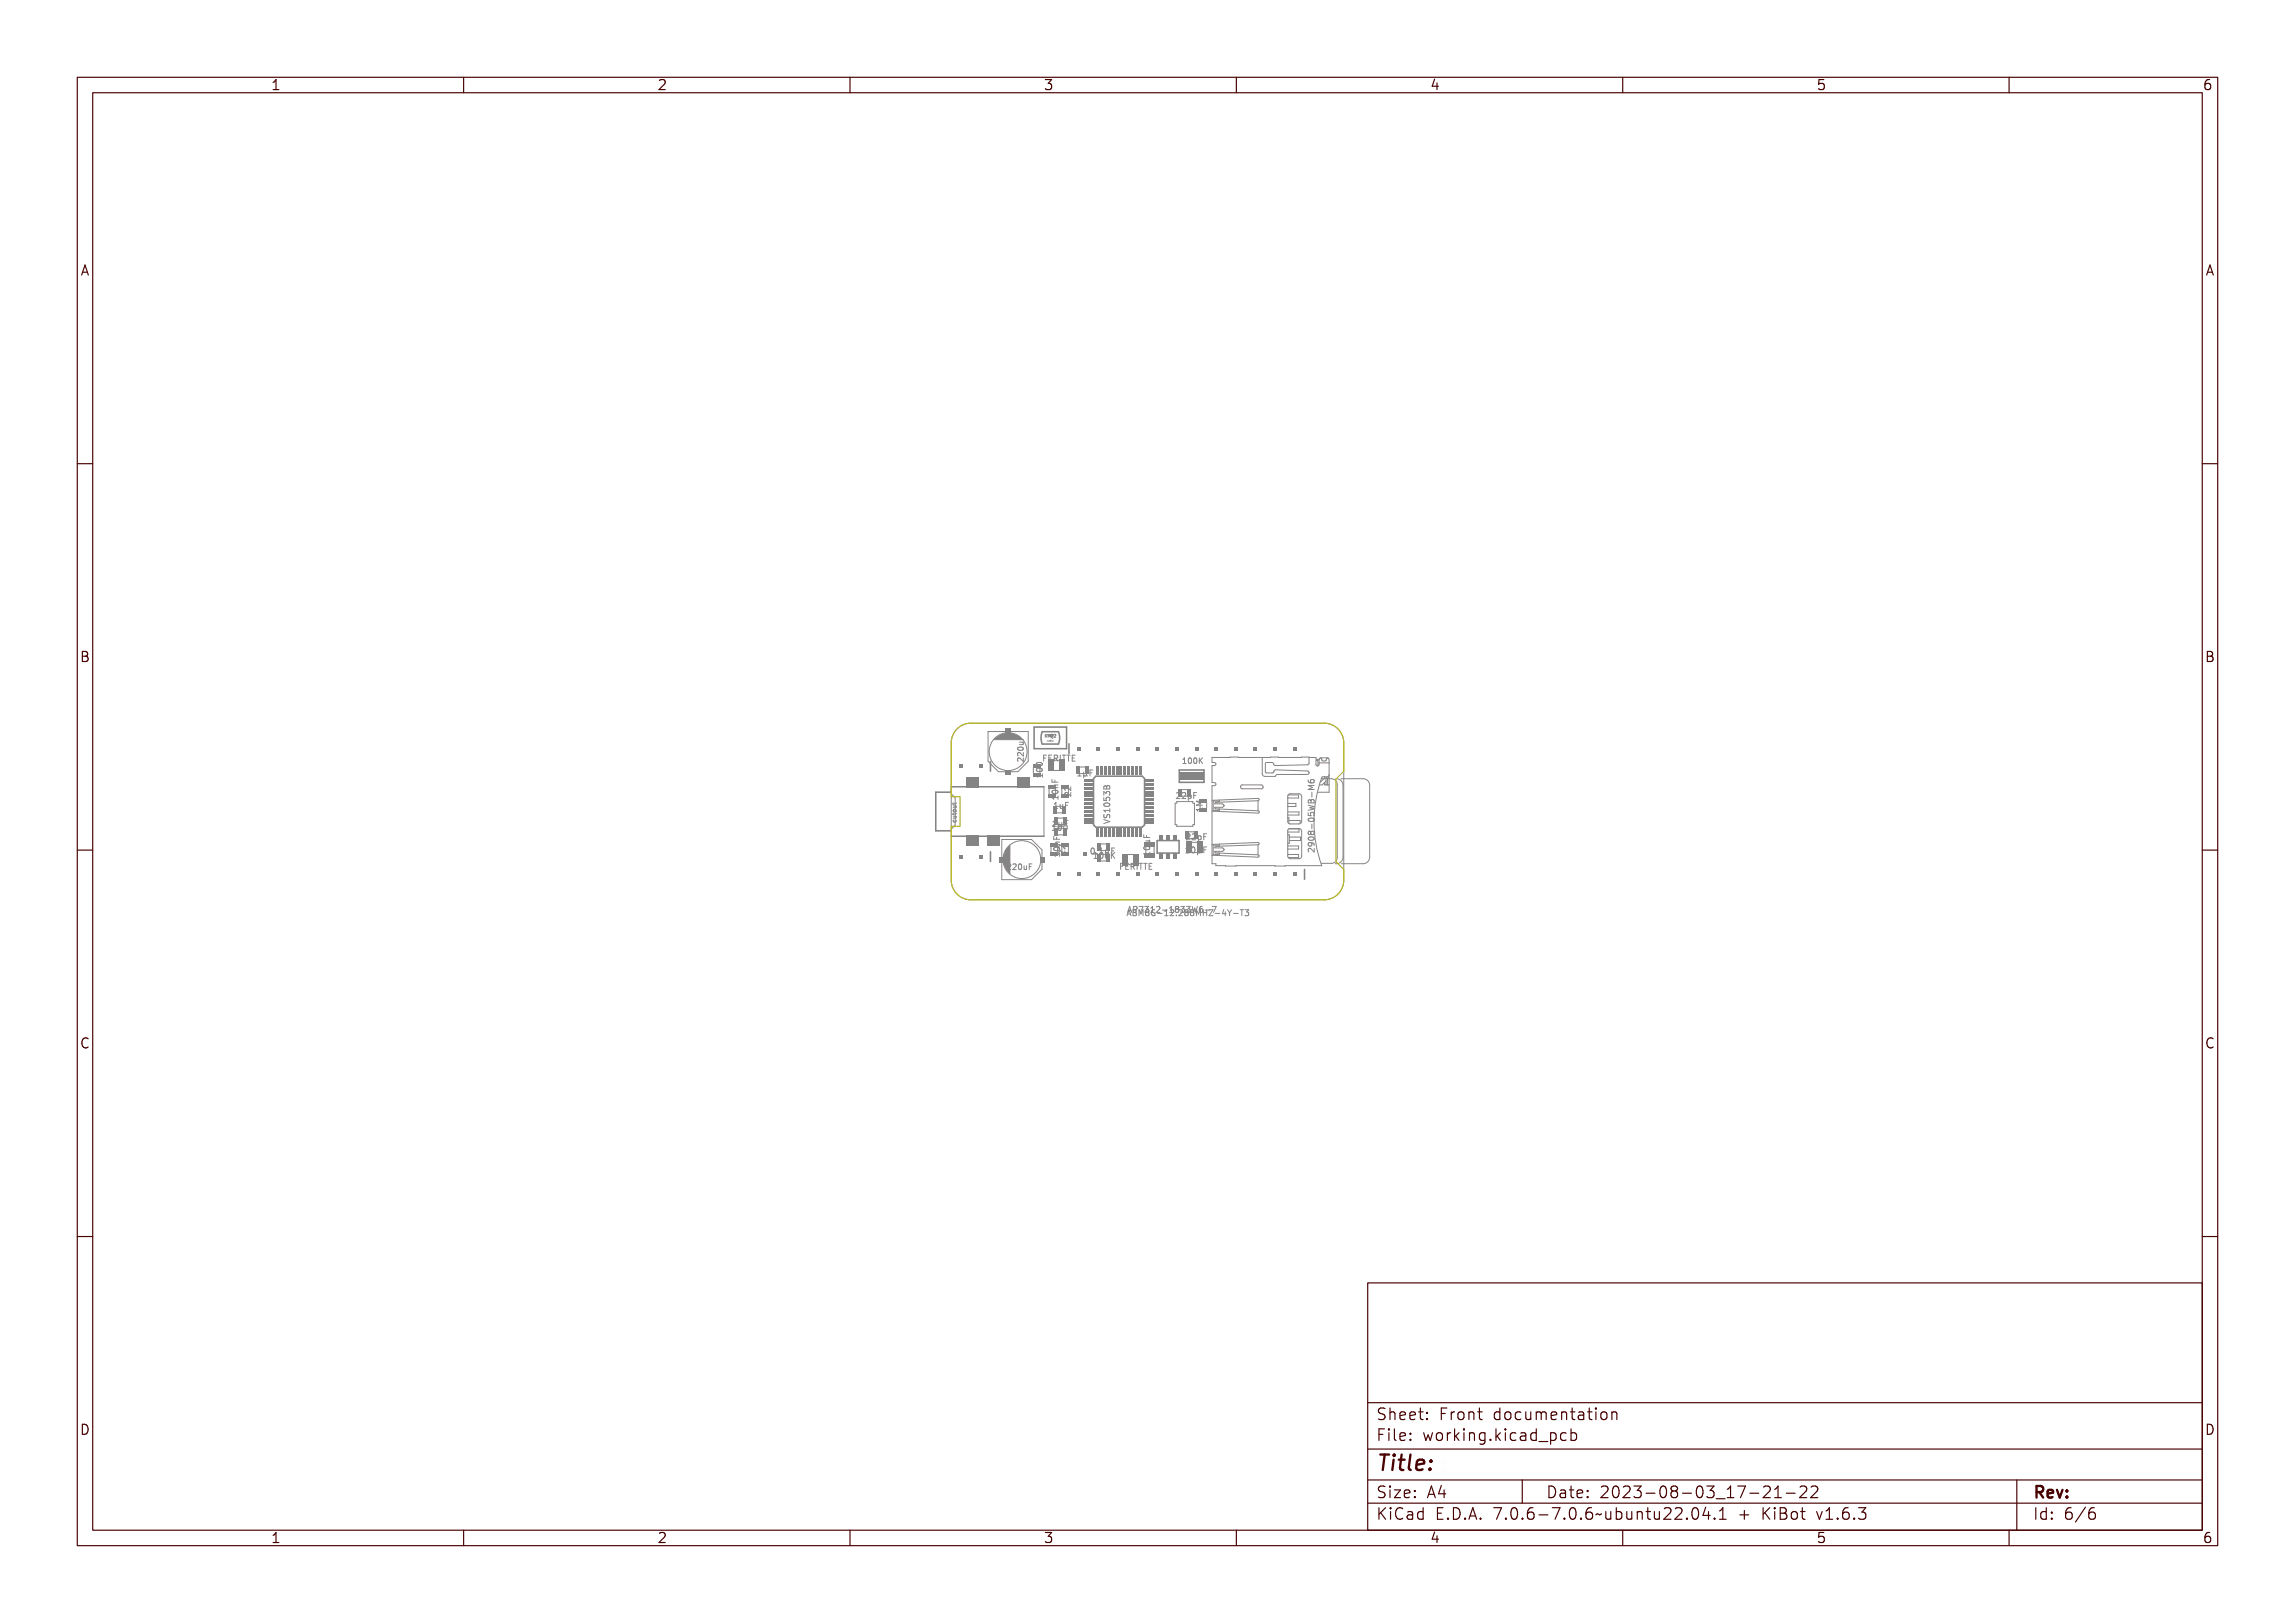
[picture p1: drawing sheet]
<svg xmlns="http://www.w3.org/2000/svg" width="297mm" height="210mm" viewBox="0 0 297 210" stroke-linecap="round" stroke-linejoin="round" font-family="sans-serif">
<defs><g id="words">
<text font-size="2.7" fill="#480000" x="178" y="190.3">Title:</text>
<g font-size="2" fill="#480000">
<text x="178" y="183.7">Sheet: Front documentation</text>
<text x="178" y="186.5">File: working.kicad_pcb</text>
<text x="178" y="193.9">Size: A4</text>
<text x="178" y="196.6">KiCad E.D.A. 7.0.6-7.0.6~ubuntu22.04.1 + KiBot v1.6.3</text>
<text x="200" y="193.9">Date: 2023-08-03_17-21-22</text>
<text x="263" y="196.6">Id: 6/6</text>
<text x="263" y="193.9">Rev:</text>
</g>
<g font-size="1.7" fill="#480000">
<text x="35" y="11.7">1</text>
<text x="85" y="11.7">2</text>
<text x="135" y="11.7">3</text>
<text x="185" y="11.7">4</text>
<text x="235" y="11.7">5</text>
<text x="285" y="11.7">6</text>
<text x="10.5" y="35.7">A</text>
<text x="285.5" y="35.7">A</text>
<text x="10.5" y="85.6">B</text>
<text x="285.5" y="85.6">B</text>
<text x="10.5" y="135.7">C</text>
<text x="285.5" y="135.7">C</text>
<text x="10.5" y="185.6">D</text>
<text x="285.5" y="185.6">D</text>
<text x="35" y="199.7">1</text>
<text x="85" y="199.7">2</text>
<text x="135" y="199.7">3</text>
<text x="185" y="199.7">4</text>
<text x="235" y="199.7">5</text>
<text x="285" y="199.7">6</text>
</g>
<g font-size="1" fill="#848484">
<text x="134.9" y="98.5">FERITTE</text>
<text x="139.3" y="100.4">1µF</text>
<text x="153.5" y="98.8">100K</text>
<text x="136.1" y="107">1µF</text>
<text x="136.4" y="107.5">100</text>
<text x="136.5" y="104.6">1uF</text>
<text x="136.9" y="103.6" transform="rotate(-90 136.9 103.6)">10nF</text>
<text x="138.6" y="103.2" transform="rotate(-90 138.6 103.2)">22</text>
<text x="143.7" y="106.7" transform="rotate(-90 143.7 106.7)">VS1053B</text>
<text x="152.1" y="103.4">22pF</text>
<text x="155.6" y="104.7" transform="rotate(-90 155.6 104.7)">1M</text>
<text x="130.7" y="112.6">220uF</text>
<text x="137.2" y="111" transform="rotate(-90 137.2 111)">10nF</text>
<text x="137.8" y="110.4" transform="rotate(-90 137.8 110.4)">22</text>
<text x="141" y="110.5">0.1µF</text>
<text x="141.9" y="111.1">100K</text>
<text x="144.8" y="112.5">FERITTE</text>
<text x="148.8" y="110.4" transform="rotate(-90 148.8 110.4)">10µF</text>
<text x="153.3" y="110.4">10µF</text>
<text x="153.4" y="108.7">22pF</text>
<text x="170.1" y="110.4" transform="rotate(-90 170.1 110.4)">2908-05WB-M6</text>
<text x="145.8" y="118.1">AP7312-1833W6-7</text>
<text x="148.7" y="118.5">ABM8G-12.288MHZ-4Y-T3</text>
</g>
<text font-size=".5" fill="#848484" x="135.2" y="95.4">KMR2</text>
</g></defs>
<g fill="none" stroke="#848484" stroke-width=".13">
<path d="M131.7 95.3v.4h.7M131.7 95.8h.1v.3h.2v-.3h.1v.3h.4v.1h-.8zM131.8 96.7a.35 .35 0 0 1 .4-.1 .35 .35 0 0 1 .2 .4 .36 .36 0 0 1-.4 .1 .36 .36 0 0 1-.3-.3zM131.8 98.2a.46 .46 0 0 1 .6 .3v-.3h.1v.4l-.4-.2a.18 .18 0 0 0-.3-.1 .18 .18 0 0 0 .1 .3h-.1l-.1-.1zM131.8 97.7a.46 .46 0 0 1 .6 .2v-.3h.1v.4l-.4-.2a.18 .18 0 0 0-.3-.1 .18 .18 0 0 0 .1 .3h-.1l-.1-.1zM131.8 97h.3a.29 .29 0 0 1 .4 .2 .42 .42 0 0 1-.4 .2 .42 .42 0 0 1-.4-.2zM131.8 97.1a.33 .33 0 0 1 .6 .2 .33 .33 0 0 1-.6-.2zM131.9 96.4h.6l-.1 .1a.17 .17 0 0 1 .1 .2 .17 .17 0 0 1-.2 .1h-.4v-.1h.5v-.2h-.5zM131.9 96h.5M132 95.4v.3M132.4 96v.3l-.5 .1M132.4 98.1v.4l-.5-.4-.2 .1 .1 .3"/>
<path d="M132.4 97.4v.4l-.5-.4-.2 .1 .1 .3M134.1 99.5a.46 .46 0 0 1 .8 .2 .44 .44 0 0 1-.8-.1zM134.2 99.6h.3a.31 .31 0 0 1 .4 .2 .44 .44 0 0 1-.4 .3 .44 .44 0 0 1-.4-.3zM134.2 99l.3-.1a.31 .31 0 0 1 .4 .3 .44 .44 0 0 1-.4 .2 .44 .44 0 0 1-.4-.2zM134.2 99.8a.34 .34 0 0 1 .6 .1 .34 .34 0 0 1-.6-.1zM134.2 99.1a.34 .34 0 0 1 .6 .2 .34 .34 0 0 1-.6-.2zM134.7 98.7h-.3l-.3 .1a.41 .41 0 0 0 .4 .3 .41 .41 0 0 0 .4-.3M135 97.8h.4h-.3v.3h.3v.1h-.3v.3h-.1zM135.2 95.1v.1l.3-.1-.2 .1 .2 .2-.2-.2-.1 .2zM135.5 95.1l.1 .1 .1-.1v.3v-.3l-.1 .2-.1-.2v.3zM135.6 97.8h.4h-.3v.3h.3v.1h-.3v.2h.3v.1h-.4zM135.8 95.1h.2l-.1 .1 .2 .2-.2-.1-.1 .1z"/>
<path d="M135.8 95.1h.1v.1h-.1zM136.1 95.1h.2l-.2 .3h.2h-.2l.2-.2zM136.2 97.8h.2a.21 .21 0 0 1 .2 .1 .21 .21 0 0 1-.1 .3l.2 .3h-.1l-.2-.3h-.1v.3h-.1zM136.3 97.8h.1a.14 .14 0 0 1 .1 .2 .14 .14 0 0 1-.1 .1h-.1zM136.5 95l.1 .1-.2 .3h.2M136.8 97.8h.4h-.1v.6h.1v.1h-.4v-.1h.2v-.6h-.2zM137.4 97.8h.5h-.2v.7h-.1v-.7h-.2zM138 97.8h.6h-.3v.7h-.1v-.7h-.2zM138.7 97.8h.4h-.3v.3h.3v.1h-.3v.2h.4v.1h-.5zM139.4 99.7h.3v.7h.1h-.4h.2v-.6h-.2zM140 99.9h.1v.4l.1 .1 .1-.1 .1-.4v.4l.1 .1-.1 .1-.3-.1v.3h-.1zM140.7 99.7h.4v.1h-.3v.2h.3v.1h-.3v.3h-.1z"/>
<path d="M153.1 98.8h.4M153.3 98.1l-.2 .2M153.6 98.1h.2v.6h.2v.1h-.4v-.1h.1v-.6l-.1 .1zM154.2 98.1a.35 .35 0 0 1 .4 .3 .35 .35 0 0 1-.4 .4l-.1-.2zM154.3 98.1a.29 .29 0 0 1 .2 .3 .29 .29 0 0 1-.2 .3l-.1-.3zM154.8 98.1a.35 .35 0 0 1 .4 .3 .35 .35 0 0 1-.4 .4l-.1-.2zM154.9 98.1a.29 .29 0 0 1 .2 .3 .29 .29 0 0 1-.2 .3l-.1-.3zM155.3 98.1h.1v.3l.3-.3h.1l-.3 .2 .3 .5h-.1l-.2-.4-.1 .4h-.1zM123.1 102.5v5.7M123.4 103.9v.2M123.4 105.2v.2M123.4 105.6h.3"/>
<path d="M123.4 104.3h.3M123.4 106.1v.2l.1 .1 .2-.1v-.2M123.4 105h.1M123.4 105.7h.4h-.1a.13 .13 0 0 1 .1 .2 .13 .13 0 0 1-.2 .1h-.2l.4-.2zM123.4 105.2v.2h.3l.1-.2v.2h-.4v.2v-.2h-.1h.1zM123.4 104.3h.4l-.1 .1a.13 .13 0 0 1 .1 .2 .13 .13 0 0 1-.2 0h-.2l.4-.1zM123.4 103.9v.1h.3l.1-.1v.1l-.4 .1v.1v-.1h-.1l.1-.1zM123.4 104.8h.3v.2h-.3zM123.4 106.1h.1a.15 .15 0 0 0 0 .2 .15 .15 0 0 0 .2 0 .15 .15 0 0 0 0-.2 .2 .2 0 0 1 0 .3 .2 .2 0 0 1-.3 0 .2 .2 0 0 1 0-.3zM123.7 104.3v.2h-.3M123.7 105.6h.1M123.7 105.6v.2l-.3 .1"/>
<path d="M123.7 103.9v.1h-.5M123.7 105.2v.1h-.5M130.5 111.8l-.1 .1M130.8 112.1l-.4 .4h.4M130.8 111.9a.26 .26 0 0 1 .4 0 .26 .26 0 0 1-.1 .4l-.2 .2h.4v.1h-.5l.3-.4a.18 .18 0 0 0 0-.3 .18 .18 0 0 0-.3 .1zM131.4 111.9a.26 .26 0 0 1 .4 0 .26 .26 0 0 1-.1 .4l-.2 .2h.3v.1h-.4l.3-.4a.18 .18 0 0 0 0-.3 .18 .18 0 0 0-.3 .1zM132.1 111.9v-.1a.35 .35 0 0 1 .4 .4 .35 .35 0 0 1-.4 .3l-.1-.1zM132.2 111.9a.3 .3 0 0 1 .2 .3 .3 .3 0 0 1-.2 .3l-.1-.3zM132.6 112h.1v.4l.1 .1 .1-.1v-.4h.1v.6l-.1-.1a.17 .17 0 0 1-.2 .1 .17 .17 0 0 1-.1-.3zM133.2 111.8h.4v.1h-.3v.2h.3v.1h-.3v.4h-.1zM134.2 100.4h.6v-.2h.1v.4h-.1v-.1h-.5v.1h-.1zM134.9 100.1v.5"/>
<path d="M134.9 100.4h-.8l.2 .2M135.1 101.8v6.4M136.2 103.2h.7v-.2v.5v-.2h-.6v.2h-.1zM136.2 101.2h.1v.3h.2v-.3h.1v.3h.3v.1h-.7zM136.2 106.2h.3v.7h.1v.1h-.4v-.1h.2v-.6h-.2zM136.3 102.5l.3-.1a.31 .31 0 0 1 .4 .3 .44 .44 0 0 1-.4 .2 .44 .44 0 0 1-.4-.2zM136.3 102.6a.34 .34 0 0 1 .6 .1 .34 .34 0 0 1-.6-.1zM136.4 110.6h.7v-.2h.1v.4h-.1v-.1h-.6v.2h-.1zM136.4 108.6h.1v.3h.2v-.3h.1v.3h.4v.1h-.8zM136.4 101.9l.5-.1v.1h-.4l-.1 .1 .2 .1 .3 .1v.1h-.5l.1-.1-.1-.2zM136.5 109.9l.3-.1a.31 .31 0 0 1 .4 .2 .44 .44 0 0 1-.4 .3 .44 .44 0 0 1-.4-.3zM136.5 110a.34 .34 0 0 1 .6 .1 .34 .34 0 0 1-.6-.1z"/>
<path d="M136.5 106.8l.3-.1v.7h.2v.1h-.5v-.1h.2v-.6l-.2 .1zM136.6 109.3l.6-.1v.1h-.5v.1l.1 .1h.4v.1h-.6l.1-.1-.1-.1zM136.7 103.9h.2v.6h.2v.1h-.4v-.1h.1v-.5h-.1zM136.8 106.4h.1v.4l.1 .1 .1-.1v-.4h.1v.5h.1l-.1 .1-.3-.1v.3h-.1zM137.2 106.8a.22 .22 0 0 1 .3 0l.1 .3a.31 .31 0 0 1-.3 .4 .45 .45 0 0 1-.1-.7zM137.3 104.1h.1v.4l.1 .1 .1-.1v-.4h.1v.5l-.1-.1a.18 .18 0 0 1-.2 .1 .18 .18 0 0 1-.1-.2zM137.3 106.8a.31 .31 0 0 1 .2 .3 .31 .31 0 0 1-.2 .3l-.1-.3zM137.4 106.2h.5v.1h-.3v.2h.3v.1h-.3v.4h-.2zM137.8 106.8a.22 .22 0 0 1 .3 0l.1 .3a.31 .31 0 0 1-.2 .4 .45 .45 0 0 1-.2-.7zM137.9 103.9h.4v.1h-.3v.2h.3v.1h-.3v.3h-.1zM137.9 106.8a.31 .31 0 0 1 .2 .3 .31 .31 0 0 1-.2 .3l-.1-.3zM141.1 109.9a.22 .22 0 0 1 .4 0l.1 .3a.31 .31 0 0 1-.3 .4 .45 .45 0 0 1-.2-.7z"/>
<path d="M141.3 109.9a.31 .31 0 0 1 .2 .3 .31 .31 0 0 1-.2 .3l-.1-.3zM141.9 110.4h.1v.1h-.1zM142.1 110.4h.2v.6h.2v.1h-.4v-.1h.1v-.6l-.1 .1zM142.4 109.8h.3v.6h.1v.1h-.4v-.1h.2v-.5h-.2zM142.7 110.4a.22 .22 0 0 1 .4 0v.3a.31 .31 0 0 1-.2 .4 .45 .45 0 0 1-.2-.7zM142.8 110.4a.31 .31 0 0 1 .2 .3 .31 .31 0 0 1-.2 .3l-.1-.3zM142.9 106.1l.8 .2v.1l-.8 .2v-.1l.7-.2-.7-.1zM142.9 105h.7v-.1h.1v.4h-.1v-.2h-.6v.2h-.1zM142.9 103.7h.1v.3h.2a.28 .28 0 0 1 .3-.4 .28 .28 0 0 1 .1 .5h-.1a.2 .2 0 0 0 .1-.3 .2 .2 0 0 0-.3 0 .2 .2 0 0 0 0 .3h-.4zM142.9 105.5l.1 .1a.14 .14 0 0 0 0 .2 .14 .14 0 0 0 .2-.1 .24 .24 0 0 1 .2-.2 .24 .24 0 0 1 .3 .2 .24 .24 0 0 1-.2 .3 .18 .18 0 0 0 .1-.3 .18 .18 0 0 0-.3 0 .25 .25 0 0 1-.3 .3 .25 .25 0 0 1-.1-.5zM142.9 103.1l.2-.1 .1 .2a.23 .23 0 0 1 .4-.1 .23 .23 0 0 1-.1 .4 .18 .18 0 0 0 .1-.2 .18 .18 0 0 0-.2-.2 .18 .18 0 0 0-.1 .2h-.1a.15 .15 0 0 0-.1-.2 .15 .15 0 0 0-.2 .1 .15 .15 0 0 0 .1 .2l-.1 .1zM142.9 102.4h.2l.1 .1a.21 .21 0 0 1 .3-.1 .21 .21 0 0 1 .2 .2v.2h-.8z"/>
<path d="M143 110h.1v.4l.1 .1 .1-.1v-.4h.1v.4l.1 .1-.1 .1-.3-.1v.3h-.1zM143 104.3l.3-.1a.31 .31 0 0 1 .4 .3 .44 .44 0 0 1-.4 .2 .44 .44 0 0 1-.4-.2zM143 104.4a.34 .34 0 0 1 .6 .1 .34 .34 0 0 1-.6-.1zM143 102.5h.2v.2h-.2zM143.2 101.8l.2-.2 .1 .1 .1 .4M143.2 101.8l-.1-.1h-.2l-.1 .4M143.2 101.8v.3M143.3 110.4a.22 .22 0 0 1 .4 0v.3a.31 .31 0 0 1-.2 .4 .45 .45 0 0 1-.2-.7zM143.3 102.5h.2l.1 .2h-.3zM143.4 110.4a.31 .31 0 0 1 .2 .3 .31 .31 0 0 1-.2 .3v-.3zM143.6 109.8h.5v.1h-.4v.2h.3v.1h-.3v.3h-.1zM143.9 110.4h.1v.3l.3-.3h.1l-.3 .3 .3 .4h-.1l-.2-.4-.1 .4h-.1z"/>
<path d="M144.9 111.8h.5v.1h-.4v.2h.3v.1h-.3v.3h-.1zM145.5 111.8h.5v.1h-.4v.2h.4v.1h-.4v.2h.4v.1h-.5zM145.9 118.5l.2-.8 .3 .8M146.1 117.3h.1l.2 .8h-.1v-.2h-.3v.2h-.1zM146.1 111.8h.2a.21 .21 0 0 1 .3 .1 .21 .21 0 0 1-.2 .3l.3 .3h-.1l-.3-.3h-.1v.3h-.1zM146.1 117.4l.2 .4h-.3zM146.2 111.8h.1a.14 .14 0 0 1 .2 .2 .14 .14 0 0 1-.2 .1h-.1zM146.6 117.3h.2a.25 .25 0 0 1 .2 .3 .25 .25 0 0 1-.3 .2v.3h-.1zM146.6 117.7v.8h.4M146.7 117.4h.1a.14 .14 0 0 1 .1 .2 .14 .14 0 0 1-.1 .1h-.1zM146.8 111.8h.4v.1h-.2v.5h.2v.1h-.4v-.1h.1v-.5h-.1zM147.2 117.3h.4l-.2 .8h-.1l.2-.7h-.3z"/>
<path d="M147.3 111.8h.6v.1h-.2v.6h-.1v-.6h-.3zM147.4 117.7v.8M147.8 117.4a.23 .23 0 0 1 .3-.1 .23 .23 0 0 1 0 .4 .23 .23 0 0 1 0 .4 .23 .23 0 0 1-.3-.1 .18 .18 0 0 0 .2 .1 .18 .18 0 0 0 .1-.2 .18 .18 0 0 0-.2-.2v-.1a.15 .15 0 0 0 .2 0 .15 .15 0 0 0-.1-.2 .15 .15 0 0 0-.2 0zM147.9 117.7v.8M147.9 111.8h.6v.1h-.2v.6h-.1v-.6h-.3zM148.1 110h.6v-.2h.1v.4h-.1v-.1h-.5v.1h-.1zM148.1 107.9h.1v.4h.2v-.3h.1v.3h.3v.1h-.7zM148.1 110.5l.1 .2M148.2 109.2h.3a.31 .31 0 0 1 .3 .2 .44 .44 0 0 1-.4 .3 .44 .44 0 0 1-.3-.3zM148.2 109.4a.34 .34 0 0 1 .5 .1 .34 .34 0 0 1-.5-.1zM148.3 108.6l.5-.1v.4h.2v.1h-.7v-.1h.4l.1-.1-.1-.1h-.4zM148.3 118.5h.1"/>
<path d="M148.5 117.4l.2-.1v.7h.2v.1h-.4v-.1h.1v-.6l-.1 .1zM148.6 111.8h.5v.1h-.4v.2h.4v.1h-.4v.2h.4v.1h-.5zM148.8 110.3v.4M148.9 117.8h.2l.2 .7h-.1l-.1-.2h-.2l-.1 .2h-.1zM149 117.9l.1 .3h-.2zM149 117.4a.27 .27 0 0 1 .5 0 .27 .27 0 0 1-.2 .4l-.2 .2h.4v.1h-.5l.3-.4a.19 .19 0 0 0 0-.3 .19 .19 0 0 0-.3 .1zM149.4 117.8h.2a.18 .18 0 0 1 .3 .1 .18 .18 0 0 1-.2 .2 .21 .21 0 0 1 .2 .3 .21 .21 0 0 1-.3 .1h-.2zM149.5 118.2h.1a.14 .14 0 0 1 .2 .1 .14 .14 0 0 1-.2 .1h-.1zM149.5 117.8h.1a.14 .14 0 0 1 .2 .2 .12 .12 0 0 1-.2 .1h-.1zM149.8 117.8h.2h-.2zM150 117.8h.1l.1 .3 .2-.3h.1v.7h-.1v-.6l-.1 .3h-.1l-.1-.3v.6h-.1zM150.3 117.4l.3-.1v.7h.1v.1h-.4v-.1h.2v-.6l-.2 .1z"/>
<path d="M150.7 117.8a.21 .21 0 0 1 .3 0 .21 .21 0 0 1 0 .3 .22 .22 0 0 1 0 .4 .22 .22 0 0 1-.3 0 .22 .22 0 0 1 .1-.4l-.2-.1zM151 117.4a.21 .21 0 0 1 .3 0 .21 .21 0 0 1-.1 .3 .22 .22 0 0 1 .1 .3 .22 .22 0 0 1-.3 0 .22 .22 0 0 1 0-.3l-.1-.1zM151.3 117.9l.2-.2 .2 .1v.1h-.1a.29 .29 0 0 0-.3 .2 .29 .29 0 0 0 .3 .3v-.2h-.1v-.1h.2v.4a.34 .34 0 0 1-.4-.1 .34 .34 0 0 1-.1-.4zM151.5 117.4a.23 .23 0 0 1 .4-.1 .23 .23 0 0 1-.1 .4 .23 .23 0 0 1 .1 .4 .23 .23 0 0 1-.4-.1 .18 .18 0 0 0 .2 .1 .18 .18 0 0 0 .2-.2 .18 .18 0 0 0-.3-.2v-.1a.15 .15 0 0 0 .2 0 .15 .15 0 0 0 0-.2 .15 .15 0 0 0-.2 0zM152 118.2h.2v.1h-.2zM152.2 117.4a.23 .23 0 0 1 .3-.1 .23 .23 0 0 1 0 .4 .23 .23 0 0 1 0 .4 .23 .23 0 0 1-.4-.1 .18 .18 0 0 0 .3 .1 .18 .18 0 0 0 .1-.2 .18 .18 0 0 0-.2-.2v-.1a.15 .15 0 0 0 .2 0 .15 .15 0 0 0-.1-.2 .15 .15 0 0 0-.2 0zM152.2 102.6a.27 .27 0 0 1 .4 .1 .27 .27 0 0 1-.2 .4l-.1 .2h.3v.1h-.4l.2-.4a.18 .18 0 0 0 .1-.3 .18 .18 0 0 0-.3 0zM152.6 117.8h.2v.6h.2v.1h-.4v-.1h.1v-.5h-.1zM152.7 117.3h.1l.1 .6v-.4h.2v.4l.1-.6h.1l-.1 .8h-.1l-.1-.5-.1 .5h-.1zM152.8 102.6a.27 .27 0 0 1 .4 .1 .27 .27 0 0 1-.1 .4l-.2 .2h.4v.1h-.5l.3-.4a.18 .18 0 0 0 0-.3 .18 .18 0 0 0-.3 0zM153.1 117.8a.27 .27 0 0 1 .5 .1 .27 .27 0 0 1-.2 .4l-.2 .1h.4v.1h-.5l.3-.4a.19 .19 0 0 0 0-.2 .19 .19 0 0 0-.3 0zM153.4 109.7l.3-.1v.7h.1v.1h-.4v-.1h.2v-.6l-.2 .1z"/>
<path d="M153.4 102.8l.1 .1a.22 .22 0 0 1 .3-.1 .22 .22 0 0 1 .1 .3l-.1 .3-.3-.1v.3h-.1zM153.4 117.4l.3-.1 .1 .1a.22 .22 0 0 0-.2 0 .22 .22 0 0 0-.1 .3 .25 .25 0 0 1 .4 .1 .25 .25 0 0 1-.2 .3 .25 .25 0 0 1-.3-.2zM153.5 108a.27 .27 0 0 1 .4 0 .27 .27 0 0 1-.2 .4l-.1 .2h.3v.1h-.4l.2-.4a.19 .19 0 0 0 .1-.3 .19 .19 0 0 0-.3 .1zM153.6 102.9a.19 .19 0 0 1 .2 .2 .19 .19 0 0 1-.2 .1zM153.9 118.4h.1v.1h-.1zM154 109.7a.22 .22 0 0 1 .4 0l.1 .3a.31 .31 0 0 1-.3 .4 .45 .45 0 0 1-.2-.7zM154.1 102.6h.4v.1h-.3v.2h.3v.1h-.3v.4h-.1zM154.1 108a.27 .27 0 0 1 .4 0 .27 .27 0 0 1-.1 .4l-.2 .2h.3v.1h-.4l.3-.4a.19 .19 0 0 0 0-.3 .19 .19 0 0 0-.3 .1zM154.1 117.8h.3h-.3zM154.2 109.7a.31 .31 0 0 1 .2 .3 .31 .31 0 0 1-.2 .3l-.1-.3zM154.4 117.8a.27 .27 0 0 1 .4 .1 .27 .27 0 0 1-.2 .4l-.1 .1h.3v.1h-.4l.2-.4a.18 .18 0 0 0 .1-.2 .18 .18 0 0 0-.3 0zM154.6 117.3h.5l-.3 .8h-.1l.3-.7h-.4z"/>
<path d="M154.6 109.8h.1v.4l.1 .1 .2-.1v-.4h.1v.5v.1l-.4-.1v.3h-.1zM154.7 108.1l.1 .1a.22 .22 0 0 1 .3-.1 .22 .22 0 0 1 .1 .3l-.1 .3-.3-.1v.3h-.1zM154.9 108.2a.19 .19 0 0 1 .2 .2 .19 .19 0 0 1-.2 .2zM155 104.9v.1M155.1 117.8a.21 .21 0 0 1 .3 0 .21 .21 0 0 1-.1 .3 .22 .22 0 0 1 .1 .4 .22 .22 0 0 1-.3 0 .22 .22 0 0 1 0-.4l-.1-.1zM155.3 109.6h.4v.1h-.3v.2h.3v.1h-.3v.4h-.1zM155.4 107.9h.4v.1h-.3v.2h.3v.1h-.3v.4h-.1zM155.4 117.3h.2M155.6 104.5v.5M155.7 117.8a.21 .21 0 0 1 .3 0 .21 .21 0 0 1-.1 .3 .22 .22 0 0 1 .1 .4 .22 .22 0 0 1-.3 0 .22 .22 0 0 1 .1-.4l-.2-.1zM155.8 109.6h.4M156.2 117.8h.1l.2 .3 .1-.3h.1v.7h-.1v-.6l-.1 .3h-.1l-.1-.3v.6h-.1z"/>
<path d="M156.9 117.8h.1v.3h.2v-.3h.1v.7h-.1v-.3h-.2v.3h-.1zM156.9 117.3h.5l-.3 .8M157.5 117.8h.5l-.4 .6h.4v.1h-.5l.4-.6h-.4zM158.2 118.2h.3v.1h-.3zM159 117.8h.1v.5h.1l-.1 .2h-.1v-.2h-.3zM159 117.9v.4h-.2zM159.3 117.8h.1l.2 .3 .2-.3h.1l-.3 .4v.3h-.1v-.3zM160.1 118.2h.2v.1h-.2zM160.5 117.8h.6v.1h-.2v.6h-.1v-.6h-.3zM161.2 117.8a.23 .23 0 0 1 .4 0 .23 .23 0 0 1-.1 .3 .23 .23 0 0 1 .1 .4 .23 .23 0 0 1-.4-.1 .18 .18 0 0 0 .2 .1 .18 .18 0 0 0 .2-.2 .18 .18 0 0 0-.3-.1v-.1a.15 .15 0 0 0 .2-.1 .15 .15 0 0 0 0-.2 .15 .15 0 0 0-.2 .1zM169.3 100.9v.3l.2 .1h.4l.2-.1-.1-.3h-.4v.3l.1 .1M169.3 106.2h.1v.2h.2a.28 .28 0 0 1 .4-.3 .28 .28 0 0 1 .1 .5h-.1a.2 .2 0 0 0 0-.3 .2 .2 0 0 0-.3 0 .2 .2 0 0 0 0 .2h-.4z"/>
<path d="M169.3 105.4l.8 .1v.1l-.4 .1 .4 .1v.1l-.8 .1v-.1h.7l-.4-.1v-.1l.4-.1-.7-.1zM169.3 103.6h.8v.1h-.7l.4 .1v.1l-.4 .1h.7v.1h-.8v-.1l.4-.2-.4-.1zM169.4 103h.1a.22 .22 0 0 0 0 .3 .22 .22 0 0 0 .2 .1 .25 .25 0 0 1 .1-.4 .25 .25 0 0 1 .3 .1 .25 .25 0 0 1-.2 .3 .35 .35 0 0 1-.4 0 .35 .35 0 0 1-.1-.4zM169.4 108h.2l.1 .1a.22 .22 0 0 1 .3-.1 .22 .22 0 0 1 0 .4 .22 .22 0 0 1-.3-.1 .21 .21 0 0 1-.3 .1 .21 .21 0 0 1 0-.4zM169.4 109.9a.48 .48 0 0 1 .6 .3v-.4h.1v.5l-.4-.3a.18 .18 0 0 0-.3 0 .18 .18 0 0 0 .1 .3h-.1l-.1-.2zM169.4 104.9h.2l.1 .1a.21 .21 0 0 1 .3-.2 .21 .21 0 0 1 .1 .3v.2h-.8zM169.4 109.3l.2-.1a.35 .35 0 0 1 .4 0 .35 .35 0 0 1 .1 .4h-.1a.22 .22 0 0 0 0-.2 .22 .22 0 0 0-.3-.1 .25 .25 0 0 1 0 .4 .25 .25 0 0 1-.3-.1 .25 .25 0 0 1 0-.3zM169.4 108.6h.3a.31 .31 0 0 1 .4 .2 .44 .44 0 0 1-.4 .3 .44 .44 0 0 1-.4-.3zM169.4 106.8l.3-.1a.31 .31 0 0 1 .4 .3 .44 .44 0 0 1-.4 .2 .44 .44 0 0 1-.4-.2zM169.4 108.8a.34 .34 0 0 1 .6 .1 .34 .34 0 0 1-.6-.1zM169.4 106.9a.34 .34 0 0 1 .6 .1 .34 .34 0 0 1-.6-.1zM169.5 105h.1l.1 .2h-.3z"/>
<path d="M169.8 102.5v.6M169.8 107.4h.1v.3h-.1zM169.8 105h.2v.2h-.3zM169.8 104.3h.1v.3h-.1zM170.1 101.6h-.8l.5 .3-.5 .3h.8"/>
<circle cx="132.1" cy="97.2" r=".06"/>
<circle cx="134.5" cy="99.8" r=".07"/>
<circle cx="134.5" cy="99.2" r=".07"/>
<circle cx="154.3" cy="98.4" r=".06"/>
<circle cx="154.9" cy="98.4" r=".06"/>
<circle cx="123.6" cy="104.9" r=".15"/>
<circle cx="123.6" cy="104.9" r=".21"/>
<circle cx="132.2" cy="112.2" r=".06"/>
<circle cx="136.6" cy="102.7" r=".07"/>
<circle cx="136.8" cy="110" r=".07"/>
<circle cx="137.3" cy="107.1" r=".07"/>
<circle cx="138" cy="107.1" r=".07"/>
<circle cx="141.3" cy="110.2" r=".07"/>
<circle cx="142.9" cy="110.7" r=".07"/>
<circle cx="143.3" cy="104.5" r=".07"/>
<circle cx="143.5" cy="110.7" r=".07"/>
<circle cx="148.4" cy="109.4" r=".07"/>
<circle cx="150.9" cy="118" r=".13"/>
<circle cx="150.9" cy="118.3" r=".15"/>
<circle cx="151.1" cy="117.5" r=".13"/>
<circle cx="151.1" cy="117.9" r=".15"/>
<circle cx="153.6" cy="117.8" r=".17"/>
<circle cx="154.2" cy="110" r=".07"/>
<circle cx="155.2" cy="118" r=".13"/>
<circle cx="155.2" cy="118.3" r=".15"/>
<circle cx="155.9" cy="118" r=".13"/>
<circle cx="155.9" cy="118.3" r=".15"/>
<circle cx="169.5" cy="108.2" r=".13"/>
<circle cx="169.6" cy="109.5" r=".17"/>
<circle cx="169.7" cy="107" r=".07"/>
<circle cx="169.7" cy="108.8" r=".07"/>
<circle cx="169.8" cy="103.2" r=".17"/>
<circle cx="169.9" cy="108.2" r=".15"/>
</g>
<path d="M123.1 108.2h12M135.1 101.8h-12v.7h-2v5h2" fill="none" stroke="#848484" stroke-width=".2"/>
<g fill="#848484">
<path d="M125.1 100.6h1.6v1.4h-1.6z" fill-rule="evenodd"/>
<path d="M125.1 108.1h1.6v1.4h-1.6z" fill-rule="evenodd"/>
<path d="M127.8 108.1h1.6v1.4h-1.6z" fill-rule="evenodd"/>
<path d="M131.6 100.6h1.6v1.4h-1.6z" fill-rule="evenodd"/>
</g>
<path d="M133.7 99.3v.7M134.6 99.3v.7" fill="none" stroke="#848484" stroke-width=".13"/>
<g fill="#848484">
<path d="M133.7 98.8h.9v.5h-.9z" fill-rule="evenodd"/>
<path d="M133.7 100h.9v.5h-.9z" fill-rule="evenodd"/>
</g>
<path d="M152.6 99.6h3.2v1.6h-3.2z" fill="none" stroke="#848484" stroke-width=".2"/>
<path d="M152.7 99.9h3.1v1h-3.1z" fill-rule="evenodd" fill="#848484"/>
<path d="M136.8 108h.8M152.1 103.9h.2v-.2h2.1v.2h.2v2.8h-.2v.2h-2.1v-.2h-.2z" fill="none" stroke="#848484" stroke-width=".13"/>
<g fill="#848484">
<path d="M136.4 107.1h.5v1h-.5z" fill-rule="evenodd"/>
<path d="M137.5 107.1h.5v1h-.5z" fill-rule="evenodd"/>
<path d="M148.2 109h1.3v.5h-1.3z" fill-rule="evenodd"/>
<path d="M148.2 110.4h1.3v.6h-1.3z" fill-rule="evenodd"/>
</g>
<path d="M145.9 110.6h.7" fill="none" stroke="#848484" stroke-width=".13"/>
<g fill="#848484">
<path d="M146.6 110.5h.8v1.5h-.8z" fill-rule="evenodd"/>
<path d="M145.2 110.5h.7v1.5h-.7z" fill-rule="evenodd"/>
</g>
<path d="M135.8 102.1v.7" fill="none" stroke="#848484" stroke-width=".13"/>
<g fill="#848484">
<path d="M135.7 101.6h1v.5h-1z" fill-rule="evenodd"/>
<path d="M135.7 102.8h1v.5h-1z" fill-rule="evenodd"/>
</g>
<path d="M138.3 96.2v1.3" fill="none" stroke="#848484" stroke-width=".2"/>
<g fill="#848484">
<path d="M139.4 96.6h.5v.5h-.5z" fill-rule="evenodd"/>
<path d="M141.9 96.6h.5v.5h-.5z" fill-rule="evenodd"/>
<path d="M144.4 96.6h.5v.5h-.5z" fill-rule="evenodd"/>
<path d="M147 96.6h.5v.5h-.5z" fill-rule="evenodd"/>
<path d="M149.5 96.6h.5v.5h-.5z" fill-rule="evenodd"/>
<path d="M152.1 96.6h.5v.5h-.5z" fill-rule="evenodd"/>
<path d="M154.6 96.6h.5v.5h-.5z" fill-rule="evenodd"/>
<path d="M157.1 96.6h.5v.5h-.5z" fill-rule="evenodd"/>
<path d="M159.7 96.6h.5v.5h-.5z" fill-rule="evenodd"/>
<path d="M162.2 96.6h.5v.5h-.5z" fill-rule="evenodd"/>
<path d="M164.8 96.6h.5v.5h-.5z" fill-rule="evenodd"/>
<path d="M167.3 96.6h.5v.5h-.5z" fill-rule="evenodd"/>
</g>
<path d="M136 109.5v.7" fill="none" stroke="#848484" stroke-width=".13"/>
<g fill="#848484">
<path d="M136 109.1h.9v.5h-.9z" fill-rule="evenodd"/>
<path d="M136 110.2h.9v.5h-.9z" fill-rule="evenodd"/>
</g>
<path d="M141.5 100.7l.3-.3h6l.3 .3v6l-.3 .3h-6l-.3-.3z" fill="none" stroke="#848484" stroke-width=".2"/>
<g fill="#848484">
<path d="M141.9 107.2h.3v1h-.3z" fill-rule="evenodd"/>
<path d="M142.4 107.2h.3v1h-.3z" fill-rule="evenodd"/>
<path d="M142.9 107.2h.3v1h-.3z" fill-rule="evenodd"/>
<path d="M143.4 107.2h.3v1h-.3z" fill-rule="evenodd"/>
<path d="M143.9 107.2h.3v1h-.3z" fill-rule="evenodd"/>
<path d="M144.4 107.2h.3v1h-.3z" fill-rule="evenodd"/>
<path d="M144.9 107.2h.3v1h-.3z" fill-rule="evenodd"/>
<path d="M145.4 107.2h.3v1h-.3z" fill-rule="evenodd"/>
<path d="M145.9 107.2h.3v1h-.3z" fill-rule="evenodd"/>
<path d="M146.4 107.2h.3v1h-.3z" fill-rule="evenodd"/>
<path d="M146.9 107.2h.3v1h-.3z" fill-rule="evenodd"/>
<path d="M147.4 107.2h.3v1h-.3z" fill-rule="evenodd"/>
<path d="M140.3 106.3h1.1v.3h-1.1z" fill-rule="evenodd"/>
<path d="M148.3 106.3h1v.3h-1z" fill-rule="evenodd"/>
<path d="M140.3 105.8h1.1v.3h-1.1z" fill-rule="evenodd"/>
<path d="M148.3 105.8h1v.3h-1z" fill-rule="evenodd"/>
<path d="M140.3 105.3h1.1v.3h-1.1z" fill-rule="evenodd"/>
<path d="M148.3 105.3h1v.3h-1z" fill-rule="evenodd"/>
<path d="M140.3 104.8h1.1v.3h-1.1z" fill-rule="evenodd"/>
<path d="M148.3 104.8h1v.3h-1z" fill-rule="evenodd"/>
<path d="M140.3 104.3h1.1v.3h-1.1z" fill-rule="evenodd"/>
<path d="M148.3 104.3h1v.3h-1z" fill-rule="evenodd"/>
<path d="M140.3 103.8h1.1v.3h-1.1z" fill-rule="evenodd"/>
<path d="M148.3 103.8h1v.3h-1z" fill-rule="evenodd"/>
<path d="M140.3 103.3h1.1v.3h-1.1z" fill-rule="evenodd"/>
<path d="M148.3 103.3h1v.3h-1z" fill-rule="evenodd"/>
<path d="M140.3 102.8h1.1v.3h-1.1z" fill-rule="evenodd"/>
<path d="M148.3 102.8h1v.3h-1z" fill-rule="evenodd"/>
<path d="M140.3 102.3h1.1v.3h-1.1z" fill-rule="evenodd"/>
<path d="M148.3 102.3h1v.3h-1z" fill-rule="evenodd"/>
<path d="M140.3 101.8h1.1v.3h-1.1z" fill-rule="evenodd"/>
<path d="M148.3 101.8h1v.3h-1z" fill-rule="evenodd"/>
<path d="M140.3 101.3h1.1v.3h-1.1z" fill-rule="evenodd"/>
<path d="M148.3 101.3h1v.3h-1z" fill-rule="evenodd"/>
<path d="M140.3 100.8h1.1v.3h-1.1z" fill-rule="evenodd"/>
<path d="M148.3 100.8h1v.3h-1z" fill-rule="evenodd"/>
<path d="M141.9 99.2h.3v1.1h-.3z" fill-rule="evenodd"/>
<path d="M142.4 99.2h.3v1.1h-.3z" fill-rule="evenodd"/>
<path d="M142.9 99.2h.3v1.1h-.3z" fill-rule="evenodd"/>
<path d="M143.4 99.2h.3v1.1h-.3z" fill-rule="evenodd"/>
<path d="M143.9 99.2h.3v1.1h-.3z" fill-rule="evenodd"/>
<path d="M144.4 99.2h.3v1.1h-.3z" fill-rule="evenodd"/>
<path d="M144.9 99.2h.3v1.1h-.3z" fill-rule="evenodd"/>
<path d="M145.4 99.2h.3v1.1h-.3z" fill-rule="evenodd"/>
<path d="M145.9 99.2h.3v1.1h-.3z" fill-rule="evenodd"/>
<path d="M146.4 99.2h.3v1.1h-.3z" fill-rule="evenodd"/>
<path d="M146.9 99.2h.3v1.1h-.3z" fill-rule="evenodd"/>
<path d="M147.4 99.2h.3v1.1h-.3z" fill-rule="evenodd"/>
</g>
<path d="M133.8 94.1h4.2v2.8h-4.2zM134.9 94.7h2.1a2.09 2.09 0 0 1 0 1.6h-2.1a2.09 2.09 0 0 1 0-1.6z" fill="none" stroke="#848484" stroke-width=".2"/>
<path d="M135.5 95.9h.8M135.9 95.8v.1M152.9 102.2h.7" fill="none" stroke="#848484" stroke-width=".13"/>
<g fill="#848484">
<path d="M153.6 102.1h.5v1h-.5z" fill-rule="evenodd"/>
<path d="M152.4 102.1h.5v1h-.5z" fill-rule="evenodd"/>
</g>
<path d="M142.5 109.2h.7" fill="none" stroke="#848484" stroke-width=".13"/>
<g fill="#848484">
<path d="M142 109.2h.5v.9h-.5z" fill-rule="evenodd"/>
<path d="M143.2 109.2h.5v.9h-.5z" fill-rule="evenodd"/>
<path d="M140.1 110.3h.5v.5h-.5z" fill-rule="evenodd"/>
</g>
<path d="M138.3 109.5v.7" fill="none" stroke="#848484" stroke-width=".13"/>
<g fill="#848484">
<path d="M137.4 109.1h.9v.5h-.9z" fill-rule="evenodd"/>
<path d="M137.4 110.2h.9v.5h-.9z" fill-rule="evenodd"/>
</g>
<g fill="none" stroke="#848484" stroke-width=".13">
<path d="M163.4 98v2.1l.1 .3 1.5 .1 .3-.3h3.9l.2-.2-.1-.2h-.1l-4.1-.2-.2 .1-.1 .3h-.1h-.8l-.1-.1v-1.1l.1-.1h.7h.2l.2 .4 4.2-.1 .2-.2v-.8h-12.5v.7h.3l.2 .2-.2 .2h-.3v2.2h.3l.2 .2-.2 .2h-.3v10.1h.5v.2l1.2 .1 12.5-.1a16.2 16.2 0 0 1 .1-11.5h.6l.1-.1 .1-.1M169.4 98h.9v.9l.2 .2 .2-.2v-.6M170.4 98.3h.2v.8M170.4 98.4h.2M170.7 98.7h1.3M171.9 98.1l-.2 .1-.1 .2-.1 .1-.4-.1-.1-.2-.1-.1-.2 .2M171.9 98.1h-.9h-.2l-.1 .2M171.9 98.1l.1 .2v4.2h-1.5M156.9 109.3l5.9-.3 .2 .2-.2 .1M156.9 103.6l5.9-.3 .2 .2-.2 .1M157 103.6v1.3M157 109.3v1.3"/>
<path d="M157.1 103.7h.6v.1M157.1 109.4h.6v.1M157.7 110.4v.2h-.6M157.7 104.7v.2h-.6M157.8 103.5v.3M157.8 104.7v.3M157.8 109.2v.3M157.8 110.4v.3M160.6 101.6h2.6h.2l.1 .2-.1 .2-.1 .1h-2.5a.27 .27 0 0 1-.2-.5zM162.8 110.6l.2 .2-.2 .1-5.9-.2M162.8 109.3l-5.4 .2-.2 .2h1l.2 .2-.1 .2-.1 .1h-1l.1 .2 5.5 .2M162.8 104.9l.2 .2-.2 .1-5.9-.2"/>
<path d="M162.8 103.6l-5.4 .2-.2 .2h1l.2 .2-.1 .2-.1 .1h-1l.1 .2 5.5 .2M162.8 103.6v1.3M162.8 109.3v1.3M166.7 110.6h1.4v.4h-1.4M166.7 109.5h1.4v.4h-1.4M166.7 108h.2v1.1h-.2M166.7 105.8h.1v.8M166.7 104h1v.4h-1M166.7 102.9l.3-.2h1.1l.3 .2 .1 3.4-.2 .3h-1.3l-.3-.1zM166.7 102.9h1.4v.4h-1.4M166.7 105.1h1.4v.4h-1.4M166.7 107.3l1.4-.1 .3 .2 .1 3.4-.2 .3h-1.3l-.3-.2v-3.4z"/>
<path d="M166.8 107.3h1.3v.4h-1.4M166.8 106.2h1.5v.3M166.9 108.3h1.4v.5h-1.4M171 100.8h1.3a.75 .75 0 0 1 .8 .7v9.5a.75 .75 0 0 1-.8 .7h-1.3M171.4 101.3v.3h.6M171.4 100.5v.2l-.5 .5M171.6 101.1l-.5 .5h-.3M171.6 100.6v1M171.7 100.6l.1 .1M171.8 100.7v.9M172 100.6l-.2 .1M173 100.8a.85 .85 0 0 1 .8 .8v9.3a.87 .87 0 0 1-1 .9"/>
<path d="M173.6 100.8h2.8a.85 .85 0 0 1 .9 .8v9.3a.85 .85 0 0 1-.9 .9h-2.8"/>
</g>
<path d="M149.7 108.8h2.9v1.6h-2.9z" fill="none" stroke="#848484" stroke-width=".2"/>
<g fill="#848484">
<path d="M150 108.1h.5v.6h-.5z" fill-rule="evenodd"/>
<path d="M150 110.4h.5v.7h-.5z" fill-rule="evenodd"/>
<path d="M150.9 108.1h.5v.6h-.5z" fill-rule="evenodd"/>
<path d="M150.9 110.4h.5v.7h-.5z" fill-rule="evenodd"/>
<path d="M151.9 108.1h.5v.6h-.5z" fill-rule="evenodd"/>
<path d="M151.9 110.4h.5v.7h-.5z" fill-rule="evenodd"/>
</g>
<path d="M156.2 103.9v.7" fill="none" stroke="#848484" stroke-width=".13"/>
<g fill="#848484">
<path d="M155.3 104.6h.9v.5h-.9z" fill-rule="evenodd"/>
<path d="M155.3 103.4h.9v.5h-.9z" fill-rule="evenodd"/>
</g>
<path d="M168.8 112.5v1.3" fill="none" stroke="#848484" stroke-width=".2"/>
<g fill="#848484">
<path d="M167.3 112.9h.5v.5h-.5z" fill-rule="evenodd"/>
<path d="M164.8 112.9h.5v.5h-.5z" fill-rule="evenodd"/>
<path d="M162.2 112.9h.5v.5h-.5z" fill-rule="evenodd"/>
<path d="M159.7 112.9h.5v.5h-.5z" fill-rule="evenodd"/>
<path d="M157.1 112.9h.5v.5h-.5z" fill-rule="evenodd"/>
<path d="M154.6 112.9h.5v.5h-.5z" fill-rule="evenodd"/>
<path d="M152.1 112.9h.5v.5h-.5z" fill-rule="evenodd"/>
<path d="M149.5 112.9h.5v.5h-.5z" fill-rule="evenodd"/>
<path d="M147 112.9h.5v.5h-.5z" fill-rule="evenodd"/>
<path d="M144.4 112.9h.5v.5h-.5z" fill-rule="evenodd"/>
<path d="M141.9 112.9h.5v.5h-.5z" fill-rule="evenodd"/>
<path d="M139.4 112.9h.5v.5h-.5z" fill-rule="evenodd"/>
<path d="M136.8 112.9h.5v.5h-.5z" fill-rule="evenodd"/>
<path d="M154.9 108.9h.8v1.5h-.8z" fill-rule="evenodd"/>
<path d="M153.5 108.9h.7v1.5h-.7z" fill-rule="evenodd"/>
</g>
<path d="M124.1 94.1l1-.5h.5h45.8a2.54 2.54 0 0 1 2.5 2.5v17.8a2.54 2.54 0 0 1-2.5 2.5h-45.8a2.54 2.54 0 0 1-2.5-2.5v-6.6l.5-.5v-3.6l-.5-.5v-6.6a2.54 2.54 0 0 1 1-2z" fill="none" stroke="#848484" stroke-width=".13"/>
<path d="M128.2 98.5v1.3" fill="none" stroke="#848484" stroke-width=".2"/>
<g fill="#848484">
<path d="M126.7 98.9h.5v.5h-.5z" fill-rule="evenodd"/>
<path d="M124.1 98.9h.5v.5h-.5z" fill-rule="evenodd"/>
</g>
<path d="M136.7 105.2h.7" fill="none" stroke="#848484" stroke-width=".13"/>
<g fill="#848484">
<path d="M137.4 104.3h.5v.9h-.5z" fill-rule="evenodd"/>
<path d="M136.2 104.3h.5v.9h-.5z" fill-rule="evenodd"/>
<path d="M137.5 105.8h.5v1h-.5z" fill-rule="evenodd"/>
<path d="M136.4 105.8h.5v1h-.5z" fill-rule="evenodd"/>
</g>
<g fill="none" stroke="#848484" stroke-width=".13">
<path d="M129.6 108.6h3.9l1.3 1.4v2.5l-1.3 1.3h-3.9zM130.7 109.4v3.7"/>
<circle cx="132.2" cy="111.2" r="2.45"/>
</g>
<g fill="#848484">
<path d="M129.3 110.9h.5v.7h-.5z" fill-rule="evenodd"/>
<path d="M134.6 110.9h.6v.7h-.6z" fill-rule="evenodd"/>
<path d="M130.7 109.3v3.9l-.4-.6-.4-.6-.2-.8 .5-1.4z" fill-rule="evenodd"/>
</g>
<path d="M137.4 102.1v.7" fill="none" stroke="#848484" stroke-width=".13"/>
<g fill="#848484">
<path d="M137.4 101.6h.9v.5h-.9z" fill-rule="evenodd"/>
<path d="M137.4 102.8h.9v.5h-.9z" fill-rule="evenodd"/>
</g>
<path d="M128.2 110.2v1.3" fill="none" stroke="#848484" stroke-width=".2"/>
<g fill="#848484">
<path d="M126.7 110.6h.5v.5h-.5z" fill-rule="evenodd"/>
<path d="M124.1 110.6h.5v.5h-.5z" fill-rule="evenodd"/>
</g>
<g fill="none" stroke="#848484" stroke-width=".13">
<path d="M127.9 94.7h5.2v3.8l-1.4 1.4h-2.5l-1.3-1.4zM128.6 95.7h3.7"/>
<circle cx="130.5" cy="97.3" r="2.45"/>
</g>
<g fill="#848484">
<path d="M130.1 94.3h.7v.6h-.7z" fill-rule="evenodd"/>
<path d="M130.1 99.7h.7v.5h-.7z" fill-rule="evenodd"/>
<path d="M128.5 95.7l.6-.4 .6-.3 .8-.2 1.3 .4 .6 .5z" fill-rule="evenodd"/>
</g>
<path d="M136.3 99.7h.8" fill="none" stroke="#848484" stroke-width=".13"/>
<g fill="#848484">
<path d="M137 98.3h.8v1.5h-.8z" fill-rule="evenodd"/>
<path d="M135.6 98.3h.7v1.5h-.7z" fill-rule="evenodd"/>
</g>
<path d="M139.8 99.3h.7" fill="none" stroke="#848484" stroke-width=".13"/>
<g fill="#848484">
<path d="M140.5 99.2h.5v1h-.5z" fill-rule="evenodd"/>
<path d="M139.3 99.2h.5v1h-.5z" fill-rule="evenodd"/>
</g>
<path d="M124.1 94.1l1-.5h.5h45.8a2.54 2.54 0 0 1 2.5 2.5v3.7l-1 1v10.7l1 1a3.7 3.7 0 0 1-.6 3 2.54 2.54 0 0 1-1.9 .9h-45.8a2.54 2.54 0 0 1-2.5-2.5v-7h1.1v-3.8h-1.1v-7a2.54 2.54 0 0 1 1-2z" fill="none" stroke="#c2c200" stroke-width=".13"/>
<g fill="none" stroke="#480000" stroke-width=".15">
<path d="M10 10h277v190h-277zM12 12h273v186h-273zM60 10v2M110 10v2M160 10v2M210 10v2M260 10v2M10 60h2M285 60h2M10 110h2M285 110h2M10 160h2"/>
<path d="M285 160h2M177 166h108v32h-108zM60 198v2M110 198v2M160 198v2M177 181.5h108M177 187.5h108M177 191.5h108M177 194.5h108M178.1 195.2h.2v.6l.6-.6h.3l-.6 .6 .6 .8h-.2l-.5-.7-.2 .2v.5h-.2zM178.2 185h.9v.2h-.7v.4h.6v.2h-.6v.7h-.2zM178.3 182.4l.5-.1h.2v.2a.34 .34 0 0 0-.4-.1 .34 .34 0 0 0-.2 .4 .62 .62 0 0 1 .6 .7 .71 .71 0 0 1-.8 .2v-.2a.4 .4 0 0 0 .4 .1 .4 .4 0 0 0 .3-.3l-.4-.2a.4 .4 0 0 1-.3-.3 .4 .4 0 0 1 .1-.4z"/>
<path d="M178.3 192.5l.5-.1h.2v.2a.34 .34 0 0 0-.4-.1 .34 .34 0 0 0-.2 .4 .62 .62 0 0 1 .6 .7 .71 .71 0 0 1-.8 .2v-.2a.4 .4 0 0 0 .4 .1 .4 .4 0 0 0 .3-.3l-.4-.2a.4 .4 0 0 1-.3-.3 .4 .4 0 0 1 .1-.4zM179.4 182.2h.2v.6a.35 .35 0 0 1 .4-.1 .35 .35 0 0 1 .2 .4v.6h-.2v-.8l-.2-.1a.28 .28 0 0 0-.2 .3v.6h-.2zM179.5 185.4h.4v.9h.4v.2h-.9v-.2h.3v-.8h-.2zM179.5 192.8h.4v.9h.4v.1h-.9v-.1h.3v-.8h-.2zM179.5 195.6h.4v.9h.4v.1h-.9v-.1h.3v-.8h-.2zM179.7 184.9h.2v.3h-.2zM179.7 192.3h.2v.3h-.2zM179.7 195.1h.2v.3h-.2zM180.6 184.9h.4v1.3l.1 .1h.3v.2a.4 .4 0 0 1-.5-.4v-1h-.3zM180.6 192.8h.8v.1l-.6 .8h.6v.1h-.8v-.1l.6-.8h-.6zM180.7 182.8a.49 .49 0 0 1 .6-.1 .49 .49 0 0 1 .2 .5h-.8a.42 .42 0 0 0 .3 .4 .42 .42 0 0 0 .4-.1v.2a.6 .6 0 0 1-.8-.1 .6 .6 0 0 1 .1-.8zM180.7 195.4l.3-.2h.2h.3v.2a.43 .43 0 0 0-.6 0 .43 .43 0 0 0-.2 .5 .43 .43 0 0 0 .2 .5 .43 .43 0 0 0 .6 0v.2a.62 .62 0 0 1-.7 0 .62 .62 0 0 1-.3-.7z"/>
<path d="M180.8 182.9l.2-.1a.27 .27 0 0 1 .3 .3h-.6zM181.8 195.6a.5 .5 0 0 1 .6-.1 .5 .5 0 0 1 .2 .5v.6h-.1v-.1a.38 .38 0 0 1-.5 .2 .38 .38 0 0 1-.2-.5 .38 .38 0 0 1 .4-.2h.3a.35 .35 0 0 0-.3-.4 .35 .35 0 0 0-.4 .2zM181.9 182.8a.49 .49 0 0 1 .6-.1 .49 .49 0 0 1 .2 .5h-.8a.42 .42 0 0 0 .3 .4 .42 .42 0 0 0 .5-.1v.2a.6 .6 0 0 1-.9-.1 .6 .6 0 0 1 .1-.8zM181.9 185.5a.49 .49 0 0 1 .6-.1 .49 .49 0 0 1 .2 .5h-.8a.42 .42 0 0 0 .3 .4 .42 .42 0 0 0 .5-.1v.2a.6 .6 0 0 1-.9-.1 .6 .6 0 0 1 .1-.8zM181.9 192.9a.49 .49 0 0 1 .6-.1 .49 .49 0 0 1 .2 .5h-.8a.42 .42 0 0 0 .3 .4 .42 .42 0 0 0 .5-.1v.2a.6 .6 0 0 1-.9-.1 .6 .6 0 0 1 .1-.8zM182 196.2l.5-.1a.31 .31 0 0 1-.2 .4 .31 .31 0 0 1-.4-.1zM182 182.9l.2-.1a.27 .27 0 0 1 .3 .3h-.6zM182 185.6l.2-.1a.27 .27 0 0 1 .3 .3h-.6zM182 193l.2-.1a.27 .27 0 0 1 .3 .3h-.6zM183 195.7l.4-.2 .2 .2v-.6h.2v1.5h-.2v-.1a.42 .42 0 0 1-.5 .1 .42 .42 0 0 1-.2-.5zM183.2 195.8a.23 .23 0 0 1 .4 0v.3a.33 .33 0 0 1-.2 .4 .48 .48 0 0 1-.2-.7zM183.2 182.3h.2v.4h.4v.1h-.4v.7l.1 .1h.3v.1a.41 .41 0 0 1-.6-.3v-.6h-.3v-.1h.3z"/>
<path d="M183.3 185.4h.2v.3h-.2zM183.3 186.2h.2v.3h-.2zM183.3 192.8h.2v.3h-.2zM183.3 193.6h.2v.2h-.2zM184.5 182.7h.2v.3h-.2zM184.5 183.5h.2v.2h-.2zM185.2 185.4h.2l.2 .8 .1-.5h.2l.2 .5 .1-.8h.2l-.2 1.1h-.2l-.2-.7-.2 .7h-.1zM185.4 195.2h.9v.2h-.7v.4h.6v.2h-.6v.5h.7v.1h-.9zM185.7 192.4h.2l.5 1.4h-.2l-.1-.3h-.5l-.1 .3h-.2zM185.8 192.6l.2 .7h-.4zM186.6 182.3h.9v.2h-.7v.4h.6v.2h-.6v.6h-.2zM186.7 185.5a.56 .56 0 0 1 .8 .2 .56 .56 0 0 1-.3 .7 .57 .57 0 0 1-.6-.2 .57 .57 0 0 1 .1-.7z"/>
<path d="M186.8 185.6a.26 .26 0 0 1 .3-.1 .26 .26 0 0 1 .2 .2v.2a.33 .33 0 0 1-.3 .4l-.2-.2zM186.9 196.4h.2v.2h-.2zM187.1 192.4h.2v.9h.2v.2h-.2v.3h-.2v-.3h-.6v-.2zM187.1 192.6v.7h-.4zM187.8 195.2a.76 .76 0 0 1 .9 .7 .76 .76 0 0 1-.9 .7zM188 195.4a.5 .5 0 0 1 .5 .2 .5 .5 0 0 1 0 .5 .39 .39 0 0 1-.5 .4zM188 182.7h.2v.2a.41 .41 0 0 1 .6-.2v.2a.37 .37 0 0 0-.5-.1 .37 .37 0 0 0-.1 .4v.5h-.2zM188 185.4h.2v.2a.41 .41 0 0 1 .6-.2v.2a.37 .37 0 0 0-.5-.1 .37 .37 0 0 0-.1 .4v.6h-.2zM189.1 184.9h.1v.9l.5-.4h.2l-.4 .4 .5 .7h-.2l-.4-.6-.2 .1v.5h-.1zM189.1 182.8a.56 .56 0 0 1 .8 .2 .56 .56 0 0 1-.3 .7 .57 .57 0 0 1-.6-.2 .57 .57 0 0 1 .1-.7zM189.2 182.9a.26 .26 0 0 1 .3-.1 .26 .26 0 0 1 .2 .2v.2a.33 .33 0 0 1-.3 .4l-.2-.2zM189.3 196.4h.3v.2h-.3z"/>
<path d="M190.2 182.7h.2v.1a.35 .35 0 0 1 .4-.1 .35 .35 0 0 1 .3 .4v.6h-.2v-.8l-.2-.1a.28 .28 0 0 0-.3 .3v.6h-.2zM190.3 185.4h.4v.9h.4v.2h-.9v-.2h.4v-.8h-.3zM190.5 195.2h.3l.4 1.4h-.2l-.1-.3h-.5l-.1 .3h-.2zM190.6 184.9h.1v.3h-.1zM190.6 195.4l.2 .7h-.4zM191.4 185.4h.2v.1a.35 .35 0 0 1 .4-.1 .35 .35 0 0 1 .3 .4v.7h-.2v-.9l-.2-.1a.28 .28 0 0 0-.3 .3v.7h-.2zM191.7 182.3h.1v.4h.4v.1h-.4v.7l.1 .1h.3v.1a.41 .41 0 0 1-.5-.3v-.6h-.3v-.1h.3zM191.7 196.4h.3v.2h-.3zM192.7 185.5l.3-.2 .3 .2v-.1h.2v1a.53 .53 0 0 1-.8 .4v-.2a.36 .36 0 0 0 .4 .1 .36 .36 0 0 0 .2-.4l-.2 .1a.51 .51 0 0 1-.5-.2 .51 .51 0 0 1 0-.5zM192.8 185.6a.25 .25 0 0 1 .3-.1 .25 .25 0 0 1 .2 .2v.2a.32 .32 0 0 1-.3 .4 .47 .47 0 0 1-.2-.7zM193.8 195.2h.9l-.5 1.4h-.2l.5-1.2h-.7zM193.9 182.8l.3-.2 .3 .2v-.6h.2v1.5h-.2v-.1a.42 .42 0 0 1-.6 .1 .42 .42 0 0 1-.1-.5z"/>
<path d="M194.1 182.8a.42 .42 0 0 1 .4 .4 .42 .42 0 0 1-.3 .4 .48 .48 0 0 1-.1-.8zM194.1 186.2h.3v.3h-.3zM195.1 184.9h.2v.9l.4-.4h.3l-.5 .4 .5 .7h-.2l-.4-.6-.1 .1v.5h-.2zM195.1 182.8a.56 .56 0 0 1 .8 .2 .56 .56 0 0 1-.3 .7 .57 .57 0 0 1-.6-.2 .57 .57 0 0 1 .1-.7zM195.2 182.9a.26 .26 0 0 1 .3-.1 .26 .26 0 0 1 .2 .2v.2a.33 .33 0 0 1-.3 .4l-.2-.2zM195.3 196.4h.3v.2h-.3zM196.3 185.4h.5v.9h.3v.2h-.9v-.2h.4v-.8h-.3zM196.3 195.4a.45 .45 0 0 1 .5-.2 .45 .45 0 0 1 .3 .5v.2a.51 .51 0 0 1-.2 .6 .51 .51 0 0 1-.6 0l-.1-.6zM196.4 182.8l.5-.2 .2 .1v.2a.4 .4 0 0 0-.6 0 .4 .4 0 0 0 0 .6 .4 .4 0 0 0 .6 0v.2a.58 .58 0 0 1-.8-.1 .58 .58 0 0 1 .1-.8zM196.5 195.4a.39 .39 0 0 1 .4 .5v.2a.29 .29 0 0 1-.3 .4 .29 .29 0 0 1-.2-.4v-.5zM196.6 184.9h.2v.3h-.2zM197 191.5v3"/>
<path d="M197.4 182.7h.2v.8l.2 .1a.28 .28 0 0 0 .3-.3v-.6h.2v1h-.2v-.1a.35 .35 0 0 1-.4 .2 .35 .35 0 0 1-.3-.5zM197.6 185.5l.5-.2 .2 .1v.2a.4 .4 0 0 0-.6 0 .4 .4 0 0 0 0 .6 .4 .4 0 0 0 .6 0v.2a.58 .58 0 0 1-.8-.1 .58 .58 0 0 1 .1-.8zM197.7 196.4h.3v.2h-.3zM198.6 182.7h.1a.21 .21 0 0 1 .2-.1 .21 .21 0 0 1 .2 .2l.2-.2 .1 .1a1.27 1.27 0 0 1 .2 1h-.2v-.8l-.1-.1-.2 .1v.8h-.1v-.8l-.2-.1-.1 .1v.8h-.1zM198.7 185.4a.5 .5 0 0 1 .5-.1 .5 .5 0 0 1 .3 .5v.7h-.2v-.2a.38 .38 0 0 1-.5 .2 .38 .38 0 0 1-.2-.5 .38 .38 0 0 1 .5-.2h.2a.35 .35 0 0 0-.3-.4 .35 .35 0 0 0-.3 .2zM198.7 195.4l.3-.2h.2h.2v.2a.43 .43 0 0 0-.5 0 .43 .43 0 0 0-.1 .5 .44 .44 0 0 1 .6-.1 .44 .44 0 0 1 .1 .6 .47 .47 0 0 1-.6 .3 .47 .47 0 0 1-.3-.5v-.5zM198.8 186l.5-.1a.31 .31 0 0 1-.1 .4 .31 .31 0 0 1-.4-.1zM198.9 195.9a.3 .3 0 0 1 .4 .3 .3 .3 0 0 1-.4 .2l-.1-.2zM199.9 185.5l.3-.2 .3 .2v-.6h.2v1.6h-.2v-.2a.42 .42 0 0 1-.5 .1 .42 .42 0 0 1-.2-.5zM199.9 182.8a.49 .49 0 0 1 .6-.1 .49 .49 0 0 1 .2 .5h-.7a.42 .42 0 0 0 .2 .4 .42 .42 0 0 0 .5-.1v.2a.6 .6 0 0 1-.8-.1 .6 .6 0 0 1 0-.8zM200 196h.5v.2h-.5zM200 185.6a.23 .23 0 0 1 .4 0l.1 .3a.33 .33 0 0 1-.3 .4 .48 .48 0 0 1-.2-.7z"/>
<path d="M200.1 182.9l.2-.1a.27 .27 0 0 1 .3 .3h-.6zM200.1 192.4a.76 .76 0 0 1 1 .7 .76 .76 0 0 1-1 .7zM200.3 192.6a.5 .5 0 0 1 .5 .2 .5 .5 0 0 1 .1 .5 .39 .39 0 0 1-.6 .4zM200.9 186.8h1.2v.1h-1.2zM201 195.2h.9l-.5 1.4h-.2l.5-1.2h-.7zM201.1 182.7h.1v.1a.35 .35 0 0 1 .5-.1 .35 .35 0 0 1 .2 .4v.6h-.2v-.8l-.2-.1a.28 .28 0 0 0-.3 .3v.6h-.1zM201.4 192.8a.5 .5 0 0 1 .6-.1 .5 .5 0 0 1 .2 .5v.6h-.1v-.1a.38 .38 0 0 1-.5 .2 .38 .38 0 0 1-.2-.5 .38 .38 0 0 1 .4-.2h.3a.35 .35 0 0 0-.3-.4 .35 .35 0 0 0-.4 .2zM201.6 193.4l.5-.1a.31 .31 0 0 1-.2 .4 .31 .31 0 0 1-.4-.1zM202.2 185.4h.2v.1a.42 .42 0 0 1 .6-.1 .42 .42 0 0 1 .1 .5 .42 .42 0 0 1-.1 .5 .42 .42 0 0 1-.6-.1v.6h-.2zM202.5 182.3h.2v.4h.4v.1h-.4v.7l.1 .1h.3v.1a.41 .41 0 0 1-.6-.3v-.6h-.3v-.1h.3zM202.5 185.6a.24 .24 0 0 1 .3-.1 .24 .24 0 0 1 .1 .2l.1 .2a.32 .32 0 0 1-.3 .4 .48 .48 0 0 1-.2-.7zM202.5 196.4h.3v.2h-.3z"/>
<path d="M202.8 192.4h.2v.4h.4v.1h-.4v.7l.1 .1h.3v.1a.41 .41 0 0 1-.6-.3v-.6h-.3v-.1h.3zM203.5 182.7a.5 .5 0 0 1 .5-.1 .5 .5 0 0 1 .3 .5v.6h-.2v-.1a.38 .38 0 0 1-.5 .2 .38 .38 0 0 1-.2-.5 .38 .38 0 0 1 .5-.2h.2a.35 .35 0 0 0-.2-.4 .35 .35 0 0 0-.4 .2zM203.5 195.4a.45 .45 0 0 1 .6-.2 .45 .45 0 0 1 .2 .5v.2a.51 .51 0 0 1-.1 .6 .51 .51 0 0 1-.7 0l-.1-.6zM203.6 185.5l.5-.2 .2 .1v.2a.4 .4 0 0 0-.5 0 .4 .4 0 0 0 0 .6 .4 .4 0 0 0 .5 0v.2a.58 .58 0 0 1-.8-.1 .58 .58 0 0 1 .1-.8zM203.7 183.3l.4-.1a.31 .31 0 0 1-.1 .4 .31 .31 0 0 1-.4-.1zM203.7 195.4a.39 .39 0 0 1 .4 .5v.2a.29 .29 0 0 1-.2 .4 .29 .29 0 0 1-.3-.4v-.5zM203.9 192.9a.49 .49 0 0 1 .6-.1 .49 .49 0 0 1 .2 .5h-.8a.42 .42 0 0 0 .3 .4 .42 .42 0 0 0 .5-.1v.2a.6 .6 0 0 1-.9-.1 .6 .6 0 0 1 .1-.8zM204 193l.2-.1a.27 .27 0 0 1 .3 .3h-.6zM204.7 184.9h.1v.6a.41 .41 0 0 1 .6-.1 .41 .41 0 0 1 .2 .5 .42 .42 0 0 1-.2 .5 .42 .42 0 0 1-.6-.1v.2h-.1zM204.9 182.3h.2v.4h.4v.1h-.4v.7l.1 .1h.3v.1a.41 .41 0 0 1-.6-.3v-.6h-.3v-.1h.3zM204.9 185.6a.24 .24 0 0 1 .3-.1 .24 .24 0 0 1 .2 .2v.2a.32 .32 0 0 1-.3 .4 .48 .48 0 0 1-.2-.7zM204.9 196.4h.3v.2h-.3z"/>
<path d="M205.3 192.8h.2v.3h-.2zM205.3 193.6h.2v.2h-.2zM205.9 182.7h.5v.9h.3v.1h-.9v-.1h.4v-.8h-.3zM205.9 195.4l.3-.2h.2h.2v.2a.43 .43 0 0 0-.5 0 .43 .43 0 0 0-.1 .5 .44 .44 0 0 1 .6-.1 .44 .44 0 0 1 .1 .6 .47 .47 0 0 1-.5 .3 .47 .47 0 0 1-.4-.5v-.5zM206.1 195.9a.3 .3 0 0 1 .5 .3 .3 .3 0 0 1-.5 .2l-.1-.2zM206.2 182.2h.2v.3h-.2zM207 196l.3-.1 .5 .1 .2-.1a.32 .32 0 0 1-.5 .2h-.3l-.2 .1zM207.1 182.8a.56 .56 0 0 1 .8 .2 .56 .56 0 0 1-.2 .7 .57 .57 0 0 1-.7-.2 .57 .57 0 0 1 .1-.7zM207.3 182.9a.26 .26 0 0 1 .2-.1 .26 .26 0 0 1 .2 .2l.1 .2a.33 .33 0 0 1-.3 .4l-.3-.2zM207.4 192.5a.5 .5 0 0 1 .7 0 .5 .5 0 0 1-.1 .7l-.4 .5h.7v.1h-.9v-.1l.2-.3a.72 .72 0 0 0 .4-.8l-.3-.1-.3 .2zM208.3 182.7h.1v.1a.35 .35 0 0 1 .5-.1 .35 .35 0 0 1 .2 .4v.6h-.2v-.8l-.2-.1a.28 .28 0 0 0-.3 .3v.6h-.1zM208.3 195.6h.1l.1 .8 .2 .1a.28 .28 0 0 0 .2-.3v-.6h.2v1h-.2v-.1a.35 .35 0 0 1-.4 .2 .35 .35 0 0 1-.2-.5z"/>
<path d="M208.7 192.6a.45 .45 0 0 1 .5-.2 .45 .45 0 0 1 .3 .5v.2a.51 .51 0 0 1-.2 .6 .51 .51 0 0 1-.6 0l-.1-.6zM208.9 192.6a.39 .39 0 0 1 .4 .5v.2a.29 .29 0 0 1-.3 .4 .29 .29 0 0 1-.2-.4v-.5zM209.5 195.1h.2v.6a.41 .41 0 0 1 .5-.1 .41 .41 0 0 1 .2 .5 .42 .42 0 0 1-.2 .5 .42 .42 0 0 1-.5-.1v.1h-.2zM209.7 195.8a.24 .24 0 0 1 .3-.1 .24 .24 0 0 1 .2 .2v.2a.32 .32 0 0 1-.3 .4 .48 .48 0 0 1-.2-.7zM209.8 192.5a.5 .5 0 0 1 .7 0 .5 .5 0 0 1-.1 .7l-.4 .5h.7v.1h-.9v-.1l.2-.3a.72 .72 0 0 0 .4-.8l-.3-.1-.3 .2zM210 198v2M210.7 195.6h.2v.8l.2 .1a.28 .28 0 0 0 .2-.3v-.6h.2v1h-.2v-.1a.35 .35 0 0 1-.4 .2 .35 .35 0 0 1-.2-.5zM211 192.4a.49 .49 0 0 1 .6 0 .49 .49 0 0 1 .2 .6l-.2 .1a.45 .45 0 0 1 .2 .6 .45 .45 0 0 1-.6 .2l-.2-.1v-.2a.37 .37 0 0 0 .5 .1 .37 .37 0 0 0 .1-.5h-.4v-.2a.28 .28 0 0 0 .4-.1 .28 .28 0 0 0 0-.3 .28 .28 0 0 0-.4 0h-.2zM211.9 195.6h.2v.1a.35 .35 0 0 1 .4-.1 .35 .35 0 0 1 .2 .4v.6h-.2v-.8l-.2-.1a.28 .28 0 0 0-.2 .3v.6h-.2zM212.4 193.2h.5v.2h-.5zM213.3 195.2h.2v.4h.4v.1h-.4v.7l.1 .1h.3v.1a.41 .41 0 0 1-.6-.3v-.6h-.3v-.1h.3zM213.5 192.6a.45 .45 0 0 1 .5-.2 .45 .45 0 0 1 .3 .5v.2a.51 .51 0 0 1-.2 .6 .51 .51 0 0 1-.6 0l-.1-.6z"/>
<path d="M213.7 192.6a.39 .39 0 0 1 .4 .5v.2a.29 .29 0 0 1-.3 .4 .29 .29 0 0 1-.2-.4v-.5zM214.3 195.6h.2v.8l.2 .1a.28 .28 0 0 0 .2-.3v-.6h.2v1h-.2v-.1a.35 .35 0 0 1-.4 .2 .35 .35 0 0 1-.2-.5zM214.7 192.5a.41 .41 0 0 1 .6-.1 .41 .41 0 0 1 0 .6l-.1 .1a.43 .43 0 0 1 .3 .6 .43 .43 0 0 1-.7 .2 .41 .41 0 0 1-.2-.4 .41 .41 0 0 1 .3-.4l-.3-.2zM215.5 195.3a.5 .5 0 0 1 .7 0 .5 .5 0 0 1-.1 .7l-.4 .5h.6v.1h-.9v-.1l.3-.3a.72 .72 0 0 0 .3-.8l-.2-.1-.3 .2zM216 193.2h.5v.2h-.5zM216.7 195.3a.5 .5 0 0 1 .7 0 .5 .5 0 0 1-.1 .7l-.4 .5h.6v.1h-.9v-.1l.3-.3a.72 .72 0 0 0 .3-.8l-.2-.1-.3 .2zM217.1 192.6a.45 .45 0 0 1 .5-.2 .45 .45 0 0 1 .3 .5v.2a.51 .51 0 0 1-.2 .6 .51 .51 0 0 1-.6 0l-.1-.6zM217.3 192.6a.39 .39 0 0 1 .4 .5v.2a.29 .29 0 0 1-.3 .4 .29 .29 0 0 1-.2-.4v-.5zM218.2 196.4h.2v.2h-.2zM218.2 192.4a.49 .49 0 0 1 .6 0 .49 .49 0 0 1 .2 .6l-.2 .1a.45 .45 0 0 1 .2 .6 .45 .45 0 0 1-.6 .2l-.2-.1v-.2a.37 .37 0 0 0 .5 .1 .37 .37 0 0 0 .1-.5h-.4v-.2a.28 .28 0 0 0 .4-.1 .28 .28 0 0 0 0-.3 .28 .28 0 0 0-.4 0h-.2zM219.2 195.4a.45 .45 0 0 1 .5-.2 .45 .45 0 0 1 .3 .5v.2a.51 .51 0 0 1-.2 .6 .51 .51 0 0 1-.6 0l-.2-.6zM219.2 194.2h1.3v.1h-1.3z"/>
<path d="M219.4 195.4a.39 .39 0 0 1 .4 .5v.2a.29 .29 0 0 1-.3 .4 .29 .29 0 0 1-.3-.4l.1-.5zM220.7 192.5l.5-.1v1.3h.3v.1h-.8v-.1h.3v-1.1h-.3zM220.8 195.2h.2v.9h.2v.2h-.2v.3h-.2v-.3h-.6v-.2zM220.8 195.4v.7h-.4zM221.8 196.4h.2v.2h-.2zM221.8 192.4h.9l-.5 1.4h-.2l.5-1.2h-.7zM222.8 195.3l.5-.1v1.3h.3v.1h-.8v-.1h.3v-1.1h-.3zM223.2 193.2h.5v.2h-.5zM224.2 192.5a.5 .5 0 0 1 .8 0 .5 .5 0 0 1-.2 .7l-.4 .5h.7v.1h-.9v-.1l.2-.3a.72 .72 0 0 0 .4-.8l-.3-.1-.3 .2zM225.4 195.5h.2v.4h.4v.2h-.4v.4h-.2v-.4h-.4v-.2h.4zM225.5 192.5l.5-.1v1.3h.3v.1h-.8v-.1h.3v-1.1h-.3zM226.8 193.2h.5v.2h-.5z"/>
<path d="M227.5 195.2h.2v.6l.6-.6h.2l-.6 .6 .6 .8h-.2l-.5-.7-.1 .2v.5h-.2zM227.8 192.5a.5 .5 0 0 1 .8 0 .5 .5 0 0 1-.2 .7l-.4 .5h.7v.1h-.9v-.1l.2-.3a.72 .72 0 0 0 .4-.8l-.3-.1-.3 .2zM228.8 195.6h.4v.9h.4v.1h-.9v-.1h.4v-.8h-.3zM229 192.5a.5 .5 0 0 1 .8 0 .5 .5 0 0 1-.2 .7l-.4 .5h.7v.1h-.9v-.1l.2-.3a.72 .72 0 0 0 .4-.8l-.3-.1-.3 .2zM229.1 195.1h.1v.3h-.1zM229.9 195.2h.4a.35 .35 0 0 1 .5 .2 .35 .35 0 0 1-.3 .5 .41 .41 0 0 1 .3 .5 .41 .41 0 0 1-.5 .2h-.4zM230.1 196h.2a.27 .27 0 0 1 .3 .2 .27 .27 0 0 1-.3 .3h-.2zM230.1 195.4h.2a.23 .23 0 0 1 .3 .2 .23 .23 0 0 1-.3 .2h-.2zM231.2 193.2h1.1M231.2 195.7a.56 .56 0 0 1 .8 .2 .56 .56 0 0 1-.3 .7 .57 .57 0 0 1-.6-.2 .57 .57 0 0 1 .1-.7zM231.3 195.8a.26 .26 0 0 1 .3-.1 .26 .26 0 0 1 .2 .2v.2a.33 .33 0 0 1-.3 .4l-.2-.2zM232.6 195.2h.1v.4h.4v.1h-.4l.1 .7v.1h.3v.1a.41 .41 0 0 1-.5-.3v-.6h-.3v-.1h.3z"/>
<path d="M233 192.4l.2-.1h.3a.41 .41 0 0 1 .2 .6l-.8 .9h.9M234.4 192.4l.2-.1h.4a.41 .41 0 0 1 .2 .6l-.9 .9h.9M234.6 195.6h.2l.3 .9 .4-.9h.2l-.4 1h-.3zM236 195.3l.5-.1v1.3h.3v.1h-.8v-.1h.3v-1.1h-.3zM237.4 196.4h.3v.2h-.3zM238.4 195.4l.3-.2h.2h.2v.2a.43 .43 0 0 0-.5 0 .43 .43 0 0 0-.1 .5 .44 .44 0 0 1 .6-.1 .44 .44 0 0 1 .1 .6 .47 .47 0 0 1-.5 .3 .47 .47 0 0 1-.4-.5v-.5zM238.6 195.9a.3 .3 0 0 1 .4 .3 .3 .3 0 0 1-.4 .2l-.1-.2zM239.8 196.4h.3v.2h-.3zM240.7 195.2a.49 .49 0 0 1 .6 0 .49 .49 0 0 1 .2 .6l-.2 .1a.45 .45 0 0 1 .2 .6 .45 .45 0 0 1-.6 .2l-.2-.1v-.2a.37 .37 0 0 0 .5 .1 .37 .37 0 0 0 .1-.5l-.4-.1v-.1a.28 .28 0 0 0 .4-.1 .28 .28 0 0 0 0-.3 .28 .28 0 0 0-.4 0h-.2zM260 198v2M261 191.5v6.5M263.2 195.2h.8v.2h-.3v1.1h.3v.1h-.8v-.1h.3v-1.1h-.3z"/>
<path d="M264.4 195.7l.3-.2 .3 .2v-.6h.2v1.5h-.2v-.1a.42 .42 0 0 1-.5 .1 .42 .42 0 0 1-.2-.5zM264.6 195.8a.23 .23 0 0 1 .4 0v.3a.33 .33 0 0 1-.2 .4 .48 .48 0 0 1-.2-.7zM265.9 195.6h.2v.3h-.2zM265.9 196.4h.2v.2h-.2zM268.1 195.4l.2-.2h.3h.2v.2a.43 .43 0 0 0-.5 0 .43 .43 0 0 0-.2 .5 .44 .44 0 0 1 .7-.1 .44 .44 0 0 1 .1 .6 .47 .47 0 0 1-.6 .3 .47 .47 0 0 1-.3-.5v-.5zM268.2 195.9a.3 .3 0 0 1 .5 .3 .3 .3 0 0 1-.5 .2v-.2zM269.9 195.2h.2l-.8 1.6h-.2zM270.5 195.4l.2-.2h.3h.2v.2a.43 .43 0 0 0-.5 0 .43 .43 0 0 0-.2 .5 .44 .44 0 0 1 .7-.1 .44 .44 0 0 1 .1 .6 .47 .47 0 0 1-.6 .3 .47 .47 0 0 1-.3-.5v-.5zM270.6 195.9a.3 .3 0 0 1 .5 .3 .3 .3 0 0 1-.5 .2v-.2z"/>
<circle cx="196.7" cy="195.9" r=".13"/>
<circle cx="203.9" cy="195.9" r=".13"/>
<circle cx="209" cy="193.1" r=".13"/>
<circle cx="213.8" cy="193.1" r=".13"/>
<circle cx="215" cy="193.4" r=".29"/>
<circle cx="215" cy="192.8" r=".25"/>
<circle cx="217.4" cy="193.1" r=".13"/>
<circle cx="219.5" cy="195.9" r=".13"/>
</g>
<g fill="none" stroke="#480000" stroke-width=".3">
<path d="M178.1 188.4h1.4v.2h-.6v1.7h-.2v-1.7h-.6zM179.9 188.8h.7v1.3h.4v.2h-1.2v-.2h.5v-1.1h-.4zM180.3 188.3h.3v.3h-.3zM181.8 188.4h.2v.4h.6v.2h-.6v1l.2 .1h.4v.2a.55 .55 0 0 1-.8-.5v-.8h-.4v-.2h.4zM183 188.3h.6l.1 1.6 .1 .2h.4v.2a.54 .54 0 0 1-.8-.5v-1.4h-.4zM184.8 189a.65 .65 0 0 1 .8-.1 .65 .65 0 0 1 .3 .7h-1.1a.56 .56 0 0 0 .4 .5 .56 .56 0 0 0 .6-.1v.2a.81 .81 0 0 1-1.1-.1 .81 .81 0 0 1 .1-1.1zM185 189.1a.38 .38 0 0 1 .4-.1 .38 .38 0 0 1 .2 .4h-.8zM186.7 188.9h.3v.4h-.3zM186.7 189.9h.3v.4h-.3zM263.1 192.4a.73 .73 0 0 1 .9 .2 .36 .36 0 0 1-.3 .6l.2 .1 .3 .5h-.2l-.3-.4-.2-.2h-.2v.6h-.2zM263.3 192.6h.2a.26 .26 0 0 1 .3 .2 .26 .26 0 0 1-.2 .3h-.3zM264.5 192.9a.49 .49 0 0 1 .6-.1 .49 .49 0 0 1 .2 .5h-.8a.42 .42 0 0 0 .3 .4 .42 .42 0 0 0 .4-.1v.2a.6 .6 0 0 1-.8-.1 .6 .6 0 0 1 .1-.8z"/>
<path d="M264.6 193l.2-.1a.27 .27 0 0 1 .3 .3h-.6zM265.5 192.8h.2l.3 .9 .3-.9h.2l-.4 1h-.2zM267.1 192.8h.2v.3h-.2zM267.1 193.6h.2v.2h-.2z"/>
</g>
<use href="#words"/>
</svg>
